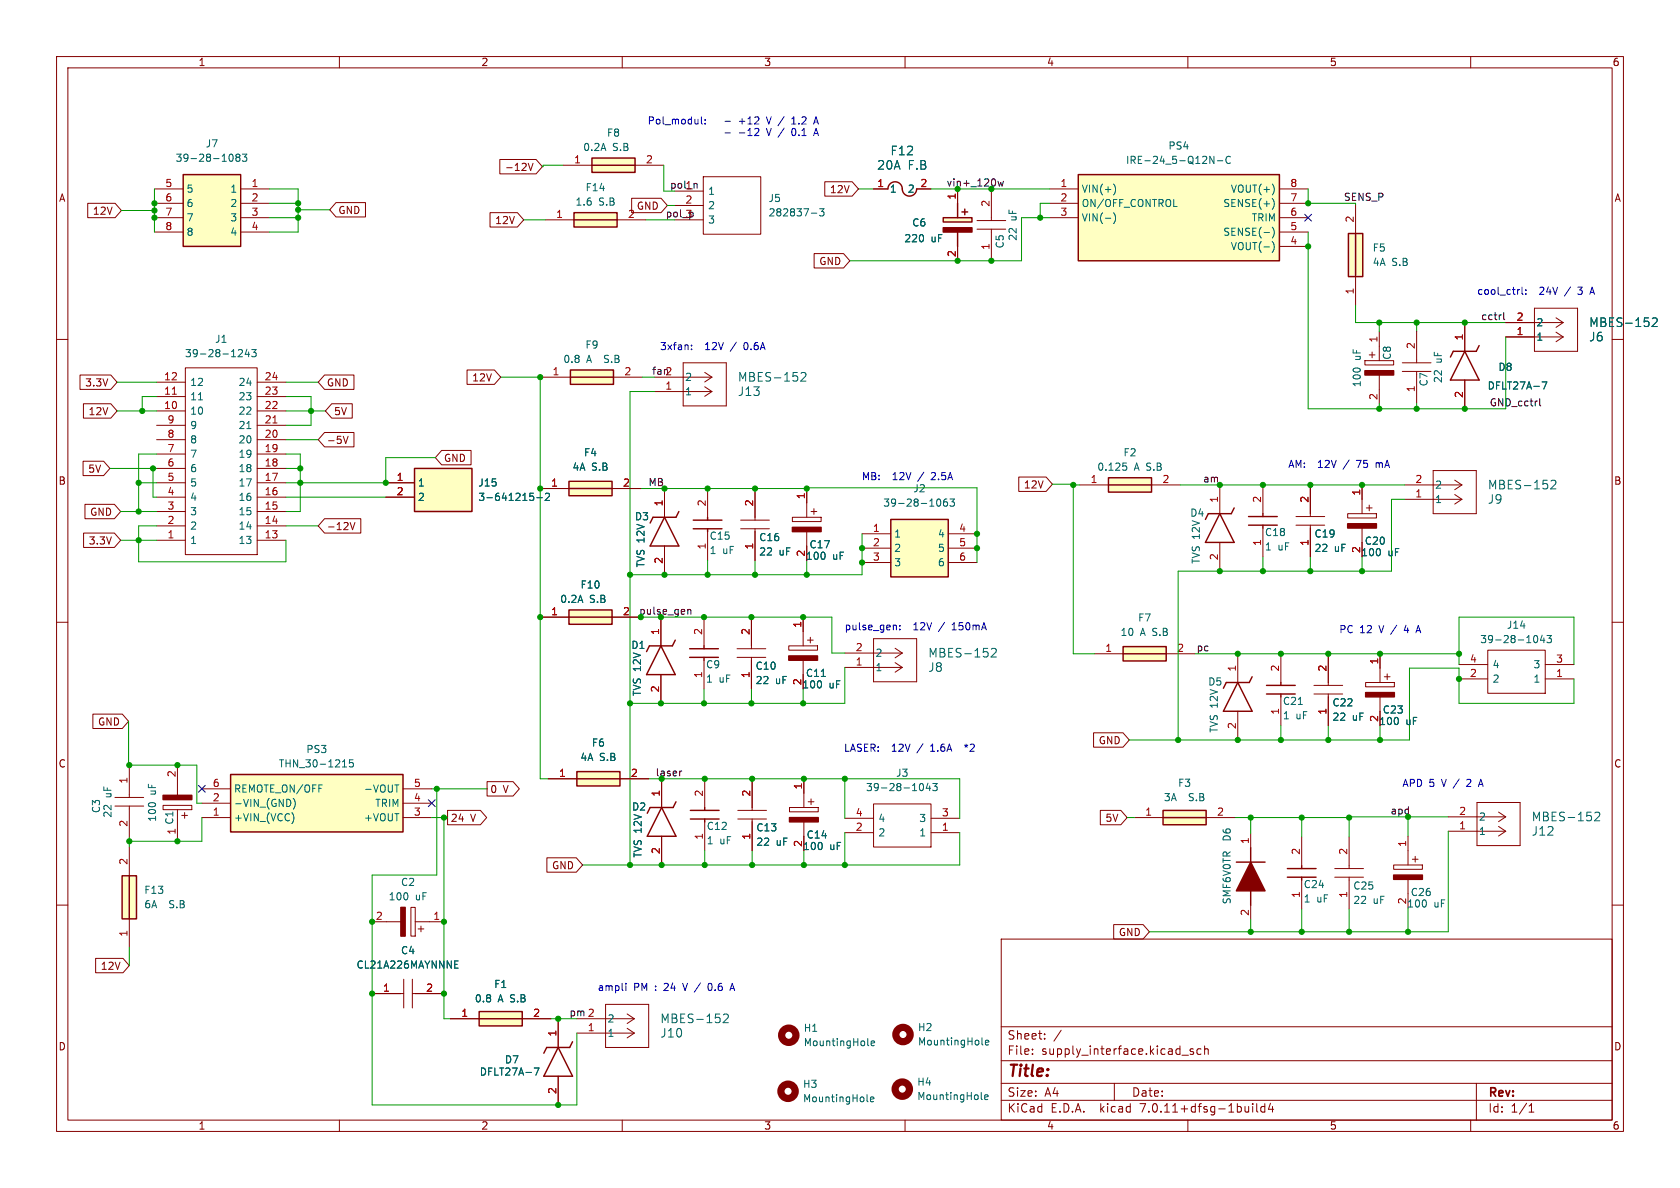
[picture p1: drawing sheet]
<svg xmlns="http://www.w3.org/2000/svg" width="297mm" height="210mm" viewBox="0 0 297 210" stroke-linecap="round" stroke-linejoin="round" font-family="sans-serif">
<defs><g id="words">
<text font-size="2.8" fill="#840000" x="178" y="190.9">Title:</text>
<g font-size="2.1" fill="#006464">
<text x="157.3" y="27.7">F12</text>
<text x="155" y="30.2">20A</text>
<text x="160.5" y="30.2">F.B</text>
<text x="280.9" y="58">MBES-152</text>
<text x="280.9" y="60.6">J6</text>
<text x="130.4" y="70.2">J13</text>
<text x="130.4" y="67.7">MBES-152</text>
<text x="262.9" y="89.3">J9</text>
<text x="262.9" y="86.7">MBES-152</text>
<text x="164" y="119">J8</text>
<text x="164" y="116.4">MBES-152</text>
<text x="270.7" y="147.9">J12</text>
<text x="270.7" y="145.4">MBES-152</text>
<text x="116.6" y="183.6">J10</text>
<text x="116.6" y="181.1">MBES-152</text>
</g>
<g font-size="2.1" fill="#840000">
<text x="178" y="184">Sheet:</text>
<text x="178" y="186.7">File:</text>
<text x="184.1" y="186.7">supply_interface.kicad_sch</text>
<text x="178" y="196.9">KiCad</text>
<text x="178" y="194.1">Size:</text>
<text x="184.7" y="194.1">A4</text>
<text x="185.7" y="196.9">E.D.A.</text>
<text x="194.6" y="196.9">kicad</text>
<text x="200" y="194.1">Date:</text>
<text x="201.8" y="196.9">7.0.11+dfsg-1build4</text>
<text x="263" y="194.3">Rev:</text>
<text x="263" y="196.9">Id:</text>
<text x="267.1" y="196.9">1/1</text>
</g>
<g font-size="1.8" fill="#840000">
<text x="35" y="11.9">1</text>
<text x="85" y="11.9">2</text>
<text x="135" y="11.9">3</text>
<text x="185" y="11.9">4</text>
<text x="235" y="11.9">5</text>
<text x="285" y="11.9">6</text>
<text x="10.3" y="35.9">A</text>
<text x="89.2" y="30.4">-12V</text>
<text x="146.6" y="34.4">12V</text>
<text x="285.3" y="35.9">A</text>
<text x="16.3" y="38.2">12V</text>
<text x="59.7" y="38">GND</text>
<text x="87.4" y="39.8">12V</text>
<text x="112.5" y="37.3">GND</text>
<text x="144.7" y="47.1">GND</text>
<text x="15" y="68.5">3.3V</text>
<text x="57.7" y="68.5">GND</text>
<text x="83.4" y="67.6">12V</text>
<text x="15.6" y="73.6">12V</text>
<text x="59" y="73.6">5V</text>
<text x="15.5" y="83.8">5V</text>
<text x="57.7" y="78.7">-5V</text>
<text x="78.4" y="81.9">GND</text>
<text x="10.3" y="85.9">B</text>
<text x="180.9" y="86.6">12V</text>
<text x="285.3" y="85.9">B</text>
<text x="15.8" y="91.4">GND</text>
<text x="57.7" y="93.9">-12V</text>
<text x="15.6" y="96.5">3.3V</text>
<text x="17.2" y="128.5">GND</text>
<text x="194.1" y="131.8">GND</text>
<text x="10.3" y="135.9">C</text>
<text x="285.3" y="135.9">C</text>
<text x="86.6" y="140.4">0</text>
<text x="89" y="140.4">V</text>
<text x="79.6" y="145.5">24</text>
<text x="83.2" y="145.5">V</text>
<text x="195.3" y="145.5">5V</text>
<text x="97.5" y="153.9">GND</text>
<text x="197.7" y="165.7">GND</text>
<text x="17.7" y="171.6">12V</text>
<text x="10.3" y="185.9">D</text>
<text x="285.3" y="185.9">D</text>
<text x="35" y="199.9">1</text>
<text x="85" y="199.9">2</text>
<text x="135" y="199.9">3</text>
<text x="185" y="199.9">4</text>
<text x="235" y="199.9">5</text>
<text x="285" y="199.9">6</text>
</g>
<g font-size="1.8" fill="#0000c2">
<text x="114.4" y="22.1">Pol_modul:</text>
<text x="128.4" y="22.1">-</text>
<text x="131.1" y="22.1">+12</text>
<text x="136.3" y="22.1">V /</text>
<text x="141" y="22.1">1.2</text>
<text x="133.2" y="24.1">-12</text>
<text x="138.3" y="24.1">V /</text>
<text x="143.1" y="24.1">0.1</text>
<text x="261" y="52.2">cool_ctrl:</text>
<text x="272.3" y="52.2">24V</text>
<text x="277" y="52.2">/</text>
<text x="279.5" y="52.2">3</text>
<text x="281.8" y="52.2">A</text>
<text x="116.6" y="62">3xfan:</text>
<text x="124.8" y="62">12V</text>
<text x="129.5" y="62">/</text>
<text x="132" y="62">0.6A</text>
<text x="227.6" y="82.8">AM:</text>
<text x="233.1" y="82.8">12V</text>
<text x="237.8" y="82.8">/</text>
<text x="240.3" y="82.8">75</text>
<text x="243.9" y="82.8">mA</text>
<text x="152.3" y="85">MB:</text>
<text x="157.9" y="85">12V</text>
<text x="162.6" y="85">/</text>
<text x="165.1" y="85">2.5A</text>
<text x="149.2" y="111.5">pulse_gen:</text>
<text x="161.6" y="111.5">12V</text>
<text x="166.3" y="111.5">/</text>
<text x="168.8" y="111.5">150mA</text>
<text x="236.9" y="112">PC</text>
<text x="240.6" y="112">12</text>
<text x="244.2" y="112">V /</text>
<text x="248.9" y="112">4</text>
<text x="251.3" y="112">A</text>
<text x="149.1" y="133">LASER:</text>
<text x="157.8" y="133">12V</text>
<text x="162.5" y="133">/</text>
<text x="165" y="133">1.6A</text>
<text x="171.4" y="133">*2</text>
<text x="248" y="139.2">APD 5</text>
<text x="255.2" y="139.2">V /</text>
<text x="260" y="139.2">2</text>
<text x="262.4" y="139.2">A</text>
<text x="105.8" y="175.3">ampli</text>
<text x="112.2" y="175.3">PM</text>
<text x="116.1" y="175.3">:</text>
<text x="117.9" y="175.3">24</text>
<text x="121.5" y="175.3">V /</text>
<text x="126.2" y="175.3">0.6</text>
</g>
<g font-size="1.8" fill="#006464">
<text x="31" y="28.8">39-28-1083</text>
<text x="36.3" y="26.3">J7</text>
<text x="103" y="26.9">0.2A</text>
<text x="107.2" y="24.4">F8</text>
<text x="108.3" y="26.9">S.B</text>
<text x="199" y="29.2">IRE-24_5-Q12N-C</text>
<text x="206.5" y="26.6">PS4</text>
<text x="32.9" y="34.3">5</text>
<text x="40.6" y="34.3">1</text>
<text x="103.4" y="34">F14</text>
<text x="125.1" y="34.6">1</text>
<text x="135.8" y="35.9">J5</text>
<text x="157.2" y="34.3">1</text>
<text x="160.4" y="34.3">2</text>
<text x="191.1" y="34.3">VIN(+)</text>
<text x="217.5" y="34.3">VOUT(+)</text>
<text x="32.9" y="36.8">6</text>
<text x="32.9" y="39.3">7</text>
<text x="32.9" y="41.9">8</text>
<text x="40.6" y="36.8">2</text>
<text x="40.6" y="39.3">3</text>
<text x="40.6" y="41.9">4</text>
<text x="101.6" y="36.6">1.6</text>
<text x="105.8" y="36.6">S.B</text>
<text x="125.1" y="37.2">2</text>
<text x="125.1" y="39.7">3</text>
<text x="135.8" y="38.5">282837-3</text>
<text x="161.2" y="40.2">C6</text>
<text x="179.9" y="39.1" transform="rotate(-90 179.9 39.1)">uF</text>
<text x="191.1" y="36.8">ON/OFF_CONTROL</text>
<text x="191.1" y="39.3">VIN(-)</text>
<text x="216.2" y="41.9">SENSE(-)</text>
<text x="216.2" y="36.8">SENSE(+)</text>
<text x="221.2" y="39.3">TRIM</text>
<text x="159.8" y="43">220</text>
<text x="164.6" y="43">uF</text>
<text x="177.6" y="44" transform="rotate(-90 177.6 44)">C5</text>
<text x="179.9" y="42.7" transform="rotate(-90 179.9 42.7)">22</text>
<text x="217.5" y="44.4">VOUT(-)</text>
<text x="242.6" y="44.7">F5</text>
<text x="242.6" y="47.2">4A</text>
<text x="246" y="47.2">S.B</text>
<text x="271.5" y="57.9">2</text>
<text x="32.6" y="63.3">39-28-1243</text>
<text x="37.9" y="60.8">J1</text>
<text x="99.5" y="64.4">0.8</text>
<text x="103.4" y="61.8">F9</text>
<text x="103.7" y="64.4">A</text>
<text x="107.1" y="64.4">S.B</text>
<text x="240.8" y="63.7" transform="rotate(-90 240.8 63.7)">uF</text>
<text x="246.1" y="63.7" transform="rotate(-90 246.1 63.7)">C8</text>
<text x="255.1" y="64.2" transform="rotate(-90 255.1 64.2)">uF</text>
<text x="264.8" y="65.8">D8</text>
<text x="271.5" y="60.4">1</text>
<text x="33.5" y="71">11</text>
<text x="33.5" y="68.4">12</text>
<text x="42.1" y="71">23</text>
<text x="42.1" y="68.4">24</text>
<text x="121" y="70.1">1</text>
<text x="121" y="67.5">2</text>
<text x="240.8" y="68.5" transform="rotate(-90 240.8 68.5)">100</text>
<text x="252.6" y="68.4" transform="rotate(-90 252.6 68.4)">C7</text>
<text x="255.1" y="67.8" transform="rotate(-90 255.1 67.8)">22</text>
<text x="262.9" y="69.1">DFLT27A-7</text>
<text x="33.5" y="73.5">10</text>
<text x="33.5" y="76">9</text>
<text x="42.1" y="76">21</text>
<text x="42.1" y="73.5">22</text>
<text x="33.5" y="83.7">6</text>
<text x="33.5" y="81.1">7</text>
<text x="33.5" y="78.6">8</text>
<text x="42.1" y="83.7">18</text>
<text x="42.1" y="81.1">19</text>
<text x="42.1" y="78.6">20</text>
<text x="101.1" y="83.4">4A</text>
<text x="103.1" y="80.9">F4</text>
<text x="104.6" y="83.4">S.B</text>
<text x="193.9" y="83.4">0.125</text>
<text x="198.5" y="80.9">F2</text>
<text x="200.5" y="83.4">A S.B</text>
<text x="33.5" y="88.7">4</text>
<text x="33.5" y="86.2">5</text>
<text x="42.1" y="88.7">16</text>
<text x="42.1" y="86.2">17</text>
<text x="73.8" y="86.2">1</text>
<text x="73.8" y="88.7">2</text>
<text x="84.5" y="86.2">J15</text>
<text x="84.5" y="88.7">3-641215-2</text>
<text x="156" y="89.8">39-28-1063</text>
<text x="161.4" y="87.2">J2</text>
<text x="253.6" y="89.1">1</text>
<text x="253.6" y="86.6">2</text>
<text x="33.5" y="93.8">2</text>
<text x="33.5" y="91.3">3</text>
<text x="42.1" y="93.8">14</text>
<text x="42.1" y="91.3">15</text>
<text x="112.2" y="92.2">D3</text>
<text x="125.4" y="95.6">C15</text>
<text x="134.1" y="95.9">C16</text>
<text x="158" y="95.2">1</text>
<text x="165.7" y="95.2">4</text>
<text x="210.3" y="91.5">D4</text>
<text x="223.5" y="95">C18</text>
<text x="232.3" y="95.2">C19</text>
<text x="33.5" y="96.4">1</text>
<text x="42.1" y="96.4">13</text>
<text x="114.1" y="100.4" transform="rotate(-90 114.1 100.4)">TVS 12V</text>
<text x="125.4" y="98.1">1</text>
<text x="127.7" y="98.1">uF</text>
<text x="134.1" y="98.4">22</text>
<text x="137.7" y="98.4">uF</text>
<text x="142.4" y="99.2">100</text>
<text x="143" y="97.1">C17</text>
<text x="147.2" y="99.2">uF</text>
<text x="158" y="97.8">2</text>
<text x="158" y="100.3">3</text>
<text x="165.7" y="97.8">5</text>
<text x="165.7" y="100.3">6</text>
<text x="212.3" y="99.8" transform="rotate(-90 212.3 99.8)">TVS 12V</text>
<text x="223.5" y="97.5">1</text>
<text x="225.9" y="97.5">uF</text>
<text x="232.3" y="97.8">22</text>
<text x="235.9" y="97.8">uF</text>
<text x="240.5" y="98.5">100</text>
<text x="241.2" y="96.5">C20</text>
<text x="245.3" y="98.5">uF</text>
<text x="98.9" y="106.8">0.2A</text>
<text x="102.5" y="104.2">F10</text>
<text x="104.2" y="106.8">S.B</text>
<text x="198" y="112.6">10</text>
<text x="201.1" y="110.1">F7</text>
<text x="201.6" y="112.6">A S.B</text>
<text x="261.6" y="113.9">39-28-1043</text>
<text x="266.3" y="111.4">J14</text>
<text x="111.5" y="114.9">D1</text>
<text x="124.7" y="118.3">C9</text>
<text x="133.5" y="118.6">C10</text>
<text x="142.4" y="119.9">C11</text>
<text x="154.7" y="118.8">1</text>
<text x="154.7" y="116.3">2</text>
<text x="263.8" y="118.3">4</text>
<text x="271" y="118.3">3</text>
<text x="113.5" y="123.1" transform="rotate(-90 113.5 123.1)">TVS 12V</text>
<text x="124.7" y="120.9">1</text>
<text x="127.1" y="120.9">uF</text>
<text x="133.5" y="121.1">22</text>
<text x="137.1" y="121.1">uF</text>
<text x="141.7" y="121.9">100</text>
<text x="146.5" y="121.9">uF</text>
<text x="213.5" y="121.4">D5</text>
<text x="226.7" y="124.8">C21</text>
<text x="235.5" y="125.1">C22</text>
<text x="263.8" y="120.9">2</text>
<text x="271" y="120.9">1</text>
<text x="215.5" y="129.6" transform="rotate(-90 215.5 129.6)">TVS 12V</text>
<text x="226.7" y="127.4">1</text>
<text x="229.1" y="127.4">uF</text>
<text x="235.5" y="127.6">22</text>
<text x="239.1" y="127.6">uF</text>
<text x="243.7" y="128.4">100</text>
<text x="244.4" y="126.3">C23</text>
<text x="248.5" y="128.4">uF</text>
<text x="49.2" y="135.9">THN_30-1215</text>
<text x="54.1" y="133.3">PS3</text>
<text x="102.5" y="134.7">4A</text>
<text x="104.5" y="132.2">F6</text>
<text x="106" y="134.7">S.B</text>
<text x="158.3" y="137.5">J3</text>
<text x="17.9" y="143.8" transform="rotate(-90 17.9 143.8)">C3</text>
<text x="19.9" y="141.1" transform="rotate(-90 19.9 141.1)">uF</text>
<text x="27.8" y="140.6" transform="rotate(-90 27.8 140.6)">uF</text>
<text x="41.3" y="142.8">-VIN_(GND)</text>
<text x="41.3" y="140.3">REMOTE_ON/OFF</text>
<text x="64.2" y="140.3">-VOUT</text>
<text x="66.2" y="142.8">TRIM</text>
<text x="111.6" y="143.5">D2</text>
<text x="153" y="140.1">39-28-1043</text>
<text x="205.7" y="141.8">3A</text>
<text x="208.2" y="139.3">F3</text>
<text x="210.3" y="141.8">S.B</text>
<text x="19.9" y="144.6" transform="rotate(-90 19.9 144.6)">22</text>
<text x="27.8" y="145.4" transform="rotate(-90 27.8 145.4)">100</text>
<text x="31.1" y="147.6" transform="rotate(-90 31.1 147.6)">1 C1</text>
<text x="41.3" y="145.4">+VIN_(VCC)</text>
<text x="64.2" y="145.4">+VOUT</text>
<text x="124.9" y="149.5">1</text>
<text x="124.9" y="146.9">C12</text>
<text x="127.2" y="149.5">uF</text>
<text x="133.6" y="147.2">C13</text>
<text x="133.6" y="149.7">22</text>
<text x="137.2" y="149.7">uF</text>
<text x="142.5" y="148.4">C14</text>
<text x="155.2" y="148.1">2</text>
<text x="155.2" y="145.5">4</text>
<text x="162.4" y="148.1">1</text>
<text x="162.4" y="145.5">3</text>
<text x="217.8" y="148.9" transform="rotate(-90 217.8 148.9)">D6</text>
<text x="261.4" y="147.8">1</text>
<text x="261.4" y="145.3">2</text>
<text x="113.6" y="151.7" transform="rotate(-90 113.6 151.7)">TVS 12V</text>
<text x="141.9" y="150.5">100</text>
<text x="146.7" y="150.5">uF</text>
<text x="25.4" y="158.2">F13</text>
<text x="25.4" y="160.8">6A</text>
<text x="30" y="160.8">S.B</text>
<text x="68.6" y="159.4">100</text>
<text x="70.8" y="156.8">C2</text>
<text x="73.4" y="159.4">uF</text>
<text x="217.8" y="159.9" transform="rotate(-90 217.8 159.9)">SMF6V0TR</text>
<text x="230.4" y="159.7">1</text>
<text x="230.4" y="157.2">C24</text>
<text x="232.8" y="159.7">uF</text>
<text x="239.2" y="157.5">C25</text>
<text x="239.2" y="160">22</text>
<text x="242.7" y="160">uF</text>
<text x="248.7" y="160" transform="rotate(-90 248.7 160)">2</text>
<text x="248.7" y="160.6">100</text>
<text x="249.3" y="158.6">C26</text>
<text x="253.5" y="160.6">uF</text>
<text x="62.9" y="171.4">CL21A226MAYNNNE</text>
<text x="70.8" y="168.9">C4</text>
<text x="83.9" y="177.4">0.8</text>
<text x="87.3" y="174.9">F1</text>
<text x="88" y="177.4">A S.B</text>
<text x="107.3" y="183.5">1</text>
<text x="107.3" y="180.9">2</text>
<text x="142" y="182.6">H1</text>
<text x="142" y="185.1">MountingHole</text>
<text x="162.2" y="182.5">H2</text>
<text x="162.2" y="185">MountingHole</text>
<text x="84.7" y="190.3">DFLT27A-7</text>
<text x="89.2" y="188.2">D7</text>
<text x="141.9" y="192.5">H3</text>
<text x="141.9" y="195">MountingHole</text>
<text x="162.1" y="192.1">H4</text>
<text x="162.1" y="194.7">MountingHole</text>
</g>
<g font-size="1.8" fill="#a90000">
<text x="101.4" y="29">1</text>
<text x="114.1" y="29">2</text>
<text x="29.1" y="33.1">5</text>
<text x="29.1" y="35.7">6</text>
<text x="44.4" y="33.1">1</text>
<text x="44.4" y="35.7">2</text>
<text x="155" y="33.1">1</text>
<text x="162.6" y="33.1">2</text>
<text x="169" y="35.4" transform="rotate(-90 169 35.4)">1</text>
<text x="187.4" y="33.1">1</text>
<text x="187.4" y="35.7">2</text>
<text x="228" y="35.7">7</text>
<text x="228" y="33.1">8</text>
<text x="29.1" y="38.2">7</text>
<text x="29.1" y="40.8">8</text>
<text x="44.4" y="38.2">3</text>
<text x="44.4" y="40.8">4</text>
<text x="98.2" y="38.6">1</text>
<text x="110.9" y="38.6">2</text>
<text x="121.1" y="36.1">2</text>
<text x="175" y="36.6" transform="rotate(-90 175 36.6)">2</text>
<text x="187.4" y="38.2">3</text>
<text x="228" y="40.8">5</text>
<text x="228" y="38.2">6</text>
<text x="239.4" y="39.4" transform="rotate(-90 239.4 39.4)">2</text>
<text x="169" y="45.5" transform="rotate(-90 169 45.5)">2</text>
<text x="175" y="44.3" transform="rotate(-90 175 44.3)">1</text>
<text x="228" y="43.3">4</text>
<text x="239.4" y="52.1" transform="rotate(-90 239.4 52.1)">1</text>
<text x="268" y="59.3">1</text>
<text x="268" y="56.8">2</text>
<text x="243.6" y="60.7" transform="rotate(-90 243.6 60.7)">1</text>
<text x="250.2" y="61.8" transform="rotate(-90 250.2 61.8)">2</text>
<text x="258.7" y="60.3" transform="rotate(-90 258.7 60.3)">1</text>
<text x="28.9" y="69.9">11</text>
<text x="28.9" y="67.3">12</text>
<text x="46.7" y="69.9">23</text>
<text x="46.7" y="67.3">24</text>
<text x="97.6" y="66.4">1</text>
<text x="110.3" y="66.4">2</text>
<text x="117.5" y="69">1</text>
<text x="243.6" y="70.8" transform="rotate(-90 243.6 70.8)">2</text>
<text x="250.2" y="69.4" transform="rotate(-90 250.2 69.4)">1</text>
<text x="258.7" y="70.4" transform="rotate(-90 258.7 70.4)">2</text>
<text x="28.9" y="72.4">10</text>
<text x="29.5" y="77.5">8</text>
<text x="29.5" y="74.9">9</text>
<text x="46.7" y="77.5">20</text>
<text x="46.7" y="74.9">21</text>
<text x="46.7" y="72.4">22</text>
<text x="29.5" y="82.6">6</text>
<text x="29.5" y="80">7</text>
<text x="46.7" y="82.6">18</text>
<text x="46.7" y="80">19</text>
<text x="29.5" y="87.6">4</text>
<text x="29.5" y="85.1">5</text>
<text x="46.7" y="87.6">16</text>
<text x="46.7" y="85.1">17</text>
<text x="70" y="85.1">1</text>
<text x="70" y="87.6">2</text>
<text x="97.3" y="86.1">1</text>
<text x="110" y="86.1">2</text>
<text x="117.2" y="89.6" transform="rotate(-90 117.2 89.6)">1</text>
<text x="124.8" y="89.6" transform="rotate(-90 124.8 89.6)">2</text>
<text x="133.2" y="89.6" transform="rotate(-90 133.2 89.6)">2</text>
<text x="142.4" y="88.3" transform="rotate(-90 142.4 88.3)">1</text>
<text x="192.7" y="85.5">1</text>
<text x="205.4" y="85.5">2</text>
<text x="215.4" y="89" transform="rotate(-90 215.4 89)">1</text>
<text x="223" y="89" transform="rotate(-90 223 89)">2</text>
<text x="231.4" y="89" transform="rotate(-90 231.4 89)">2</text>
<text x="240.5" y="87.7" transform="rotate(-90 240.5 87.7)">1</text>
<text x="250.1" y="88">1</text>
<text x="250.1" y="85.5">2</text>
<text x="29.5" y="95.3">1</text>
<text x="29.5" y="92.7">2</text>
<text x="29.5" y="90.2">3</text>
<text x="46.7" y="95.3">13</text>
<text x="46.7" y="92.7">14</text>
<text x="46.7" y="90.2">15</text>
<text x="154.2" y="94.1">1</text>
<text x="169.5" y="94.1">4</text>
<text x="117.2" y="99.8" transform="rotate(-90 117.2 99.8)">2</text>
<text x="124.8" y="97.2" transform="rotate(-90 124.8 97.2)">1</text>
<text x="133.2" y="97.2" transform="rotate(-90 133.2 97.2)">1</text>
<text x="142.4" y="98.5" transform="rotate(-90 142.4 98.5)">2</text>
<text x="154.2" y="96.6">2</text>
<text x="154.2" y="99.2">3</text>
<text x="169.5" y="96.6">5</text>
<text x="169.5" y="99.2">6</text>
<text x="215.4" y="99.1" transform="rotate(-90 215.4 99.1)">2</text>
<text x="223" y="96.6" transform="rotate(-90 223 96.6)">1</text>
<text x="231.4" y="96.6" transform="rotate(-90 231.4 96.6)">1</text>
<text x="240.5" y="97.9" transform="rotate(-90 240.5 97.9)">2</text>
<text x="97.3" y="108.8">1</text>
<text x="110" y="108.8">2</text>
<text x="116.6" y="112.3" transform="rotate(-90 116.6 112.3)">1</text>
<text x="124.2" y="112.3" transform="rotate(-90 124.2 112.3)">2</text>
<text x="132.6" y="112.3" transform="rotate(-90 132.6 112.3)">2</text>
<text x="141.7" y="111.1" transform="rotate(-90 141.7 111.1)">1</text>
<text x="124.2" y="120" transform="rotate(-90 124.2 120)">1</text>
<text x="132.6" y="120" transform="rotate(-90 132.6 120)">1</text>
<text x="151.2" y="117.7">1</text>
<text x="151.2" y="115.2">2</text>
<text x="195.3" y="115.3">1</text>
<text x="208" y="115.3">2</text>
<text x="218.6" y="118.8" transform="rotate(-90 218.6 118.8)">1</text>
<text x="226.2" y="118.8" transform="rotate(-90 226.2 118.8)">2</text>
<text x="234.6" y="118.8" transform="rotate(-90 234.6 118.8)">2</text>
<text x="243.7" y="117.5" transform="rotate(-90 243.7 117.5)">1</text>
<text x="259.8" y="119.8">2</text>
<text x="259.8" y="117.2">4</text>
<text x="275" y="119.8">1</text>
<text x="275" y="117.2">3</text>
<text x="116.6" y="122.5" transform="rotate(-90 116.6 122.5)">2</text>
<text x="141.7" y="121.2" transform="rotate(-90 141.7 121.2)">2</text>
<text x="218.6" y="129" transform="rotate(-90 218.6 129)">2</text>
<text x="226.2" y="126.4" transform="rotate(-90 226.2 126.4)">1</text>
<text x="234.6" y="126.4" transform="rotate(-90 234.6 126.4)">1</text>
<text x="243.7" y="127.7" transform="rotate(-90 243.7 127.7)">2</text>
<text x="31.1" y="137.5" transform="rotate(-90 31.1 137.5)">2</text>
<text x="98.7" y="137.4">1</text>
<text x="111.4" y="137.4">2</text>
<text x="22.6" y="138.6" transform="rotate(-90 22.6 138.6)">1</text>
<text x="37.5" y="141.7">2</text>
<text x="37.5" y="139.2">6</text>
<text x="73.1" y="141.7">4</text>
<text x="73.1" y="139.2">5</text>
<text x="116.7" y="140.9" transform="rotate(-90 116.7 140.9)">1</text>
<text x="124.3" y="140.9" transform="rotate(-90 124.3 140.9)">2</text>
<text x="132.7" y="140.9" transform="rotate(-90 132.7 140.9)">2</text>
<text x="141.9" y="139.6" transform="rotate(-90 141.9 139.6)">1</text>
<text x="22.6" y="146.2" transform="rotate(-90 22.6 146.2)">2</text>
<text x="37.5" y="144.3">1</text>
<text x="73.1" y="144.3">3</text>
<text x="124.3" y="148.5" transform="rotate(-90 124.3 148.5)">1</text>
<text x="132.7" y="148.5" transform="rotate(-90 132.7 148.5)">1</text>
<text x="141.9" y="149.8" transform="rotate(-90 141.9 149.8)">2</text>
<text x="151.2" y="146.9">2</text>
<text x="151.2" y="144.4">4</text>
<text x="166.4" y="146.9">1</text>
<text x="166.4" y="144.4">3</text>
<text x="202.4" y="144.3">1</text>
<text x="215.1" y="144.3">2</text>
<text x="220.9" y="149.3" transform="rotate(-90 220.9 149.3)">1</text>
<text x="248.7" y="149.8" transform="rotate(-90 248.7 149.8)">1</text>
<text x="257.9" y="146.7">1</text>
<text x="257.9" y="144.1">2</text>
<text x="22.6" y="153" transform="rotate(-90 22.6 153)">2</text>
<text x="116.7" y="151.1" transform="rotate(-90 116.7 151.1)">2</text>
<text x="229.9" y="151.2" transform="rotate(-90 229.9 151.2)">2</text>
<text x="238.3" y="151.2" transform="rotate(-90 238.3 151.2)">2</text>
<text x="220.9" y="162" transform="rotate(-90 220.9 162)">2</text>
<text x="229.9" y="158.8" transform="rotate(-90 229.9 158.8)">1</text>
<text x="238.3" y="158.8" transform="rotate(-90 238.3 158.8)">1</text>
<text x="22.6" y="165.7" transform="rotate(-90 22.6 165.7)">1</text>
<text x="66.3" y="162.7">2</text>
<text x="76.5" y="162.7">1</text>
<text x="67.6" y="175.4">1</text>
<text x="75.2" y="175.4">2</text>
<text x="81.5" y="179.8">1</text>
<text x="94.2" y="179.8">2</text>
<text x="98.4" y="183.3" transform="rotate(-90 98.4 183.3)">1</text>
<text x="103.8" y="182.4">1</text>
<text x="98.4" y="193.5" transform="rotate(-90 98.4 193.5)">2</text>
</g>
<g font-size="1.8" fill="#0f0f0f">
<text x="118.4" y="33.4">pol_n</text>
<text x="121.1" y="33.5">1</text>
<text x="117.6" y="38.5">pol_p</text>
<text x="121.1" y="38.6">3</text>
<text x="261.7" y="56.7">cctrl</text>
<text x="115.2" y="66.3">fan2</text>
<text x="263.3" y="71.9">GND_cctrl</text>
<text x="114.6" y="86">MB</text>
<text x="212.6" y="85.4">am</text>
<text x="211.5" y="115.2">pc</text>
<text x="115.8" y="137.3">laser</text>
<text x="245.7" y="144">apd</text>
<text x="100.6" y="179.7">pm 2</text>
</g>
<g font-size="1.8" fill="#009600">
<text x="167.3" y="33.1">vin+_120w</text>
<text x="237.5" y="35.6">SENS_P</text>
<text x="112.9" y="108.7">pulse_gen</text>
</g>
</g></defs>
<g fill="none" stroke="#840000" stroke-width=".18">
<path d="M10 10h277v190h-277zM12 12h273v186h-273zM60 10v2M110 10v2M160 10v2M210 10v2M260 10v2M15.5 35.9h4.9l1.1 1.3-1.1 1.3h-4.9zM27.3 33.4h5.1M27.3 35.9h5.1M27.3 38.5h5.1M42.5 33.4h5.1"/>
<path d="M42.5 35.9h5.1M42.5 38.5h5.1M59.4 35.8h5.2v2.6h-5.2l-1.1-1.3zM86.6 37.6h4.9l1.1 1.3-1.1 1.2h-4.9zM88.4 28.2h6.4l1.1 1.3-1.1 1.2h-6.4zM93.4 28.9l.4 1.2 .4-1.2M96.4 38.9h5.1M99.6 29.2h5M109.1 38.9h5.1M111.7 35.1h5.2l1.1 1.2-1.1 1.3h-5.2zM112.3 29.2h5M119.3 38.9h5"/>
<path d="M119.3 33.8h5M119.3 36.3h5M124.3 31.2h10.2v10.2h-10.2zM145.8 32.1h4.9l1.1 1.3-1.1 1.3h-4.9zM154.4 33.4h2.6M162.1 33.4h2.5M169.3 33.4v2.5M172.7 39h5.1M175.3 33.4v5.6M185.5 33.4h5.1M185.5 35.9h5.1M185.5 38.5h5.1"/>
<path d="M226.2 33.4h5.1M226.2 35.9h5.1M226.2 38.5h5.1M239.6 36.2v5.1M10 60h2M27.3 41h5.1M42.5 41h5.1M143.9 44.8h5.2l1.1 1.3-1.1 1.3h-5.2zM169.3 43.6v2.5M172.7 40.5h5.1M175.3 40.5v5.6M226.2 41h5.1"/>
<path d="M226.2 43.6h5.1M239.6 48.9v5.1M243.8 58.7v5.1M250.4 58.5v5.6M259 57v5.1M266.2 57h10.2M266.2 59.6h10.2M271.3 54.5h7.6v7.6h-7.6zM275.1 56.2l1.3 .8M275.1 58.7l1.3 .9M276.4 57l-1.3 .9M276.4 59.6l-1.3 .8"/>
<path d="M285 60h2M14.1 66.3h5.5l1.1 1.3-1.1 1.2h-5.5zM14.7 71.4h4.9l1.1 1.2-1.1 1.3h-4.9zM27.7 72.6h5.1M27.7 70.1h5.1M27.7 67.6h5.1M27.7 77.7h5.1M27.7 75.2h5.1M32.8 65h12.7v33h-12.7zM45.5 72.6h5M45.5 70.1h5M45.5 67.6h5"/>
<path d="M45.5 77.7h5M45.5 75.2h5M57.4 76.5h5.2v2.5h-5.2l-1.1-1.3zM57.4 66.3h5.2v2.5h-5.2l-1.1-1.2zM58.6 71.4h3.7v2.5h-3.7l-1.1-1.3zM60.7 77.1l.4 1.3 .4-1.3M78.1 79.6h5.2v2.6h-5.2l-1.1-1.3zM82.6 65.4h4.8l1.1 1.3-1.1 1.2h-4.8zM95.8 66.7h5M108.5 66.7h5M115.7 66.7h10.2M115.7 69.2h10.2"/>
<path d="M120.8 64.1h7.6v7.7h-7.6zM124.6 65.8l1.3 .9M124.6 68.4l1.3 .8M125.9 66.7l-1.3 .8M125.9 69.2l-1.3 .9M241.3 63.8h5.1v.7h-5.1zM242.1 62.7h1M242.6 62.2v1M243.8 66.3v5.1M247.9 65.7h5.1M247.9 64.1h5.1M250.4 65.7v5.5"/>
<path d="M259 67.2v5.1M14.7 81.5h3.6l1.1 1.3-1.1 1.3h-3.6zM14.8 94.2h5.4l1.1 1.3-1.1 1.3h-5.4zM15 89.2h5.2l1.1 1.2-1.1 1.3h-5.2zM27.7 85.3h5.1M27.7 87.9h5.1M27.7 90.4h5.1M27.7 95.5h5.1M27.7 93h5.1M27.7 82.8h5.1M27.7 80.3h5.1M45.5 85.3h5"/>
<path d="M45.5 87.9h5M45.5 90.4h5M45.5 95.5h5M45.5 93h5M45.5 82.8h5M45.5 80.3h5M57.4 91.7h6.4v2.5h-6.4l-1.1-1.2zM61.9 92.4l.4 1.2 .4-1.2M68.2 85.3h5.1M68.2 87.9h5.1M95.5 86.4h5.1M108.2 86.4h5.1"/>
<path d="M117.5 86.4v5M117.5 96.5v5.1M125.1 86.4v5M125.1 94v5.1M130.9 93.5h5.1M130.9 91.9h5.1M133.5 86.4v5.5M133.5 93.5v5.6M140.1 91.4h5.1v.8h-5.1zM142.6 86.4v5M142.6 94v5.1M143.4 90.4h1"/>
<path d="M143.9 89.9v1M152.4 94.4h5.1M152.4 96.9h5.1M152.4 99.4h5.1M167.6 94.4h5.1M167.6 96.9h5.1M167.6 99.4h5.1M180.1 84.3h4.8l1.2 1.3-1.2 1.3h-4.8zM190.9 85.7h5.1M203.6 85.7h5.1M215.6 85.7v5.1M215.6 95.9v5.1"/>
<path d="M223.3 85.7v5.1M223.3 93.3v5.1M229.1 92.8h5.1M229.1 91.3h5.1M231.6 85.7v5.6M231.6 92.8v5.6M238.3 90.8h5v.8h-5zM240.8 85.7v5.1M240.8 93.3v5.1M241.6 89.8h1M242.1 89.3v1M248.3 85.7h10.1"/>
<path d="M248.3 88.3h10.1M253.4 83.2h7.6v7.6h-7.6zM257.2 84.9l1.2 .8M257.2 87.4l1.2 .9M258.4 85.7l-1.2 .9M258.4 88.3l-1.2 .8M10 110h2M95.5 109.1h5.1M108.2 109.1h5.1M116.8 109.1v5.1M116.8 119.3v5M124.5 109.1v5.1"/>
<path d="M124.5 116.7v5.1M130.3 116.2h5.1M130.3 114.7h5.1M132.8 109.1v5.6M132.8 116.2v5.6M139.4 114.2h5.1v.7h-5.1zM142 109.1v5.1M142 116.7v5.1M142.7 113.2h1.1M143.3 112.6v1.1M149.4 115.4h10.1M149.4 118h10.1"/>
<path d="M154.4 112.9h7.7v7.6h-7.7zM158.2 114.6l1.3 .8M158.2 117.1l1.3 .9M159.5 115.4l-1.3 .9M159.5 118l-1.3 .8M193.5 115.6h5.1M206.2 115.6h5.1M218.8 115.6v5.1M226.4 115.6v5.1M234.8 115.6v5.6M244 115.6v5.1M244.7 119.6h1"/>
<path d="M245.2 119.1v1M257.9 117.5h5.1M263 114.9h10.2v7.7h-10.2zM273.2 117.5h5.1M285 110h2M16.4 126.2h5.2l1.1 1.3-1.1 1.3h-5.2zM22.9 135.4v5.6M31.4 135.5v5.1M35.7 139.4h5.1M71.2 139.4h5.1M86.1 138.2h4.6l1.1 1.2-1.1 1.3h-4.6zM96.9 137.7h5.1"/>
<path d="M109.6 137.7h5.1M117 137.7v5M124.6 137.7v5M133 137.7v5.6M142.1 137.7v5M193.3 129.5h5.2l1.1 1.3-1.1 1.3h-5.2zM218.8 125.7v5.1M226.4 123.2v5.1M232.3 122.7h5.1M232.3 121.2h5.1M234.8 122.7v5.6M241.4 120.7h5.1v.7h-5.1z"/>
<path d="M244 123.2v5.1M257.9 120h5.1M273.2 120h5.1M10 160h2M20.3 141h5.1M20.3 142.5h5.1M22.9 142.5v5.6M22.9 149.7v5.1M28.8 142.4h5.1v.7h-5.1zM31.4 143.1v5.1M32.1 144.1h1M32.6 143.6v1.1"/>
<path d="M35.7 144.5h5.1M35.7 142h5.1M71.2 144.5h5.1M71.2 142h5.1M79.1 143.3h5.8l1.1 1.2-1.1 1.3h-5.8zM96.7 151.6h5.2l1.1 1.3-1.1 1.3h-5.2zM117 147.8v5.1M124.6 145.3v5.1M130.4 144.8h5.1M130.4 143.3h5.1M133 144.8v5.6M139.6 142.7h5.1v.8h-5.1z"/>
<path d="M142.1 145.3v5.1M142.9 141.7h1M143.4 141.2v1M149.4 147.2h5M149.4 144.7h5M154.4 142.1h10.2v7.6h-10.2zM164.6 147.2h5.1M164.6 144.7h5.1M194.5 143.3h3.7l1.1 1.2-1.1 1.3h-3.7zM200.5 144.5h5.1M213.2 144.5h5.1M221.1 147.3v2.6"/>
<path d="M230.1 148v5M230.1 155.6v5.1M236 155.1h5M236 153.5h5M238.5 148v5.5M238.5 155.1v5.6M246.4 152.9h5.1v.8h-5.1zM248.9 147.8v5.1M248.9 155.4v5.1M249.7 151.9h1M250.2 151.4v1M256 144.4h10.2"/>
<path d="M256 146.9h10.2M261.1 141.9h7.6v7.6h-7.6zM264.9 143.6l1.3 .8M264.9 146.1l1.3 .8M266.2 144.4l-1.3 .8M266.2 146.9l-1.3 .9M285 160h2M16.9 169.4h4.8l1.2 1.3-1.2 1.3h-4.8zM22.9 162.4v5.1M65.8 162.9h5.1M65.8 175.6h5.6M71.4 173.1v5.1"/>
<path d="M72.6 160.4h.8v5.1h-.8zM72.9 175.6h5.6M72.9 173.1v5.1M73.4 162.9h5.1M73.9 164.2h1M74.4 163.7v1M107.1 177.5h7.6v7.7h-7.6zM110.9 179.2l1.2 .9M177 166h108v32h-108zM196.9 163.4h5.2l1.1 1.3-1.1 1.3h-5.2zM221.1 160v2.6M60 198v2"/>
<path d="M79.6 180.1h5.1M92.3 180.1h5.1M98.7 180.1v5.1M98.7 190.2v5.1M102 180.1h10.1M102 182.6h10.1M110 198v2M110.9 181.8l1.2 .8M112.1 180.1l-1.2 .8M112.1 182.6l-1.2 .9M160 198v2M177 194.5h108"/>
<path d="M177 191.5h108M177 187.5h108M177 181.5h108M182.5 186.3v.1M182.5 185.5v.1M184.7 183.6v.1M184.7 182.8v.1M187.6 182.1l-1.3 2M197 191.5v3M209 186.5h1.1M210 198v2M211 185.5l-.4-.1-.2 .2 .1 .2 .5 .2v.3h-.6"/>
<path d="M212.3 185.5l-.4-.1-.3 .3v.4l.1 .2h.6M213 185.5l.2-.1 .3 .1 .1 .9M213 184.9v1.5M221.5 195.1v.1M221.5 195.6v1M222.2 195.1v1.3l.2 .2M223.6 195.1v1.5M223.6 195.7l-.4-.1-.3 .3v.4l.1 .2h.6M224.6 195l-.4 1.1h1M225 195.6v1M260 198v2M261 191.5v6.5"/>
<path d="M270.3 196.6h.9M270.3 195.5l.4-.4v1.5"/>
</g>
<g fill="none" stroke="#840000" stroke-width=".25">
<path d="M32.4 30.9h10.1v12.7h-10.1zM101.5 37.6h7.6v2.5h-7.6zM101.5 38.9h7.6M104.6 27.9h7.7v2.6h-7.7zM104.6 29.2h7.7M157 33.4a1.31 1.31 0 0 1 1.4-1.3 1.31 1.31 0 0 1 1.2 1.6 1.27 1.27 0 0 0 1.3 1 1.27 1.27 0 0 0 1.2-1.3M166.8 38.5h5v.7h-5zM169.3 35.9v2.6M170.1 37.5h1M170.6 37v1M190.6 30.9h35.6v15.2h-35.6zM169.3 41v2.6"/>
<path d="M238.4 41.3h2.5v7.6h-2.5zM239.6 41.3v7.6M100.8 65.4h7.7v2.5h-7.7zM100.8 66.7h7.7M259 62.1l2.5 5.1h-5.1zM261.5 61.1l-.5 1h-4.1l-.5 1M73.3 82.8h10.1v7.6h-10.1zM100.6 85.1h7.6v2.5h-7.6zM100.6 86.4h7.6M117.5 91.4l2.5 5.1h-5.1zM120 90.4l-.5 1h-4.1l-.5 1.1M122.6 93.5h5"/>
<path d="M122.6 91.9h5M125.1 91.4v.5M125.1 93.5v.5M157.5 91.8h10.1v10.2h-10.1zM196 84.5h7.6v2.5h-7.6zM196 85.7h7.6M215.6 90.8l2.6 5.1h-5.1zM218.2 89.8l-.5 1h-4.1l-.5 1M220.7 92.8h5.1M220.7 91.3h5.1M223.3 90.8v.5M223.3 92.8v.5"/>
<path d="M100.6 107.8h7.6v2.6h-7.6zM100.6 109.1h7.6M116.8 114.2l2.6 5.1h-5.1zM119.4 113.2l-.5 1h-4.1l-.5 1M121.9 116.2h5.1M121.9 114.7h5.1M124.5 114.2v.5M124.5 116.2v.5M198.6 114.3h7.6v2.5h-7.6zM198.6 115.6h7.6M221.4 119.6l-.5 1.1h-4.1l-.5 1M40.8 136.9h30.4v10.2h-30.4z"/>
<path d="M102 136.4h7.6v2.5h-7.6zM102 137.7h7.6M218.8 120.7l2.6 5h-5.1zM223.9 122.7h5.1M223.9 121.2h5.1M226.4 120.7v.5M226.4 122.7v.5M21.6 154.8h2.5v7.6h-2.5zM22.9 154.8v7.6M117 142.7l2.5 5.1h-5.1zM119.5 141.7l-.5 1h-4.1l-.5 1.1M122 144.8h5.1"/>
<path d="M122 143.3h5.1M124.6 142.7v.6M124.6 144.8v.5M205.6 143.3h7.6v2.5h-7.6zM205.6 144.5h7.6M218.6 152.4h5M221.1 149.9v2.5M221.1 157.5v2.5M227.6 155.1h5.1M227.6 153.5h5.1M230.1 153v.5M230.1 155.1v.5"/>
<path d="M84.7 178.8h7.6v2.6h-7.6zM84.7 180.1h7.6M98.7 185.2l2.5 5h-5.1zM101.2 184.2l-.5 1h-4.1l-.5 1"/>
</g>
<g fill="none" stroke="#006464" stroke-width=".18">
<path d="M40.5 27.5l.3-.3a.68 .68 0 0 1 .4 .7 .68 .68 0 0 1-.4 .6l-.3-.2M41.9 27.8l-.2-.2 .2-.4h.3l.2 .3-.2 .3M41.9 27.8l-.2 .2 .1 .4 .1 .1h.4l.1-.2v-.3l-.2-.2M41.9 27.8h.3M42.8 27.2h.8l-.4 .5 .4 .2v.5l-.2 .1-.6-.1M143.4 37.7h1M144.9 36.9h.8l-.5 .5 .4 .1v.6l-.2 .1-.5-.1M195.4 38.6h1M196.9 37.6a1.46 1.46 0 0 1 0 1.9M196.9 32.5a1.46 1.46 0 0 1 0 2M207.5 36.5h.6M213.9 27.6l.7 1.3v-1.3"/>
<path d="M215.2 28.4h1M217.5 27.8a.6 .6 0 0 0-.8 .4 .6 .6 0 0 0 .6 .7l.2-.1M225 35.1a1.47 1.47 0 0 1-.1 1.9M225.1 32.8l.2 .6-.2 .8M223.5 41.1h.9M224.9 42.7a1.46 1.46 0 0 1 0 1.9M224.9 40.1a1.46 1.46 0 0 1 0 2M292.1 56.3l.6-.1 .2 .1 .1 .3-.1 .2-.9 .9h1M35.1 70.7h.7M42.2 61.9l.4-.1 .3 .4-.8 .9h.8M43.6 75.8h.8M43.7 61.7l-.4 .9h.8"/>
<path d="M44 62.2v.9M44.5 61.8h.8l-.4 .5 .3 .1v.5l-.2 .2-.5-.2M141.6 66l.6-.2 .2 .2 .1 .3-1 1.1h1M272.6 67.5h.9l-.6 1.3M93.7 87.2h.6M93.8 87.7h.3l.3 .2-.2 .5-.4 .1M94.9 88h1M96.4 87.3l.5-.1 .2 .4-.7 .9h.7M165.6 88.5l.3-.3a.68 .68 0 0 1 .4 .6 .68 .68 0 0 1-.4 .7l-.3-.3M167.4 88.2l-.4 .1a.86 .86 0 0 0 0 1.2l.5-.1v-.5l-.2-.2-.4 .1-.1 .1M167.9 88.2h.8l-.4 .5 .4 .1v.6l-.2 .1-.6-.1M198.5 81.9h.6"/>
<path d="M198.7 82.3h.3l.2 .3-.1 .5h-.4M274.2 85l.6-.1 .2 .1 .1 .3-.1 .3-.9 .8h1M145.2 119.6h.7M175.3 114.8l.5-.2 .3 .2v.3l-.9 1h.9M271.2 112.6l.2-.3a.68 .68 0 0 1 .5 .7 .68 .68 0 0 1-.5 .6l-.2-.2M272.6 112.3l-.3 .9h.8M272.9 112.8v.8M273.5 112.3h.8l-.5 .5 .4 .1v.6l-.2 .1-.5-.1M60.5 135.6h.8M60.8 134.5l.1-.2v1.3M62.4 134.3h-.6v.6l.1-.1 .5 .1 .1 .1-.1 .5-.2 .1-.4-.1M69.8 138.8h.7"/>
<path d="M162.6 138.7l.2-.2a.68 .68 0 0 1 .5 .6 .68 .68 0 0 1-.5 .7l-.2-.3M164 138.4l-.3 .9h.8M164.3 138.9v.9M164.9 138.5h.8l-.4 .5 .3 .1v.6l-.2 .1-.5-.1M229.5 124.5h.8M51.4 141.6v.7M51.6 143.7a1.46 1.46 0 0 1 0 1.9M51.8 141.1a1.46 1.46 0 0 1 0 1.9M281.9 143.7l.6-.1 .2 .1 .1 .3-.1 .2-.8 .9h.9M80.4 170.5h.4M80.4 171.1h.6M80.4 169.9h.6"/>
<path d="M127.9 179.4l.6-.1 .2 .1 .1 .3-1 1.1h1M94.4 188.8h.9l-.6 1.3M153.3 194.6l.2 .2M153.4 184.7l.2 .2M153.9 194.3l.6-.1-.1-.2-.3-.1-.2 .2v.6h.5M154 184.4l.6-.1v-.2l-.4-.1-.2 .2 .1 .6h.5M173.5 194.2l.2 .2M173.6 184.5l.2 .2M174.1 194l.6-.2-.1-.2-.3-.1-.2 .2v.6h.5M174.2 184.3l.6-.1-.1-.3h-.3l-.2 .2 .1 .6h.4"/>
</g>
<g fill="#ffffc2" stroke="#ffffc2" stroke-width=".18">
<path d="M238.4 41.3h2.5v7.6h-2.5z"/>
<path d="M196 84.5h7.6v2.5h-7.6z"/>
<path d="M102 136.4h7.6v2.5h-7.6z"/>
<path d="M205.6 143.3h7.6v2.5h-7.6z"/>
<path d="M21.6 154.8h2.5v7.6h-2.5z"/>
<path d="M40.8 136.9h30.4v10.2h-30.4z"/>
<path d="M100.6 85.1h7.6v2.5h-7.6z"/>
<path d="M32.4 30.9h10.1v12.7h-10.1z"/>
<path d="M198.6 114.3h7.6v2.5h-7.6z"/>
<path d="M101.5 37.6h7.6v2.5h-7.6z"/>
<path d="M157.5 91.8h10.1v10.2h-10.1z"/>
<path d="M100.6 107.8h7.6v2.6h-7.6z"/>
<path d="M190.6 30.9h35.6v15.2h-35.6z"/>
<path d="M73.3 82.8h10.1v7.6h-10.1z"/>
<path d="M84.7 178.8h7.6v2.6h-7.6z"/>
<path d="M100.8 65.4h7.7v2.5h-7.7z"/>
<path d="M166.8 38.5h5v.7h-5z"/>
<path d="M104.6 27.9h7.7v2.6h-7.7z"/>
</g>
<g fill="#840000" stroke="#840000" stroke-width=".25">
<path d="M246.4 154.7h5.1v.7h-5.1z"/>
<path d="M241.4 122.4h5.1v.8h-5.1z"/>
<path d="M139.4 116h5.1v.7h-5.1z"/>
<path d="M238.3 92.6h5v.7h-5z"/>
<path d="M241.3 65.5h5.1v.8h-5.1z"/>
<path d="M221.1 152.4l2.5 5.1h-5z"/>
<path d="M166.8 40.3h5v.7h-5z"/>
<path d="M140.1 93.2h5.1v.8h-5.1z"/>
<path d="M70.9 160.4h.7v5.1h-.7z"/>
<path d="M28.8 140.6h5.1v.8h-5.1z"/>
<path d="M139.6 144.5h5.1v.8h-5.1z"/>
</g>
<g fill="none" stroke="#840000" stroke-width="1.3">
<circle cx="139.3" cy="192.9" r="1.27"/>
<circle cx="139.4" cy="183" r="1.27"/>
<circle cx="159.5" cy="192.5" r="1.27"/>
<circle cx="159.6" cy="182.9" r="1.27"/>
</g>
<path d="M30.5 69.7h.7M48.2 74.8h.8" fill="none" stroke="#a90000" stroke-width=".18"/>
<path d="M123.2 32.5v.8M176.4 32l.3 .9 .2-.6 .3 .6 .2-.9M265.8 55.2v1.1l.2 .2M272.2 70.5v1.1l.2 .2M121.6 107.7v.9M121.6 107.9l.2-.2 .3 .1v.8M120.5 136.3l-.3 .1" fill="none" stroke="#0f0f0f" stroke-width=".18"/>
<g fill="none" stroke="#0000c2" stroke-width=".18">
<path d="M124 20.7v1l.2 .2M124.7 21.8v.1M124.7 21.1v.2M128.2 23.5h.9M130.7 23.5h1M132.2 24h.8M132.2 23.1l.4-.4v1.3M135.5 20.7l.4 1.2M136.3 22.7l-.4 1.3M138.6 22.6l-1.1 1.7M140 21.9h.7M140 21l.3-.3v1.2"/>
<path d="M141.8 24h.7M141.8 23.1l.3-.4v1.3M143.8 21.9l.5-1.2 .4 1.2M144 21.6h.6M268.5 51.2h.2M269.1 50.8v1.1l.2 .1M269.7 51.9v.1M269.7 51.3v.1M281.2 51.7h.6M281.5 50.8l-.5 1.2M122.3 61.7v.1M122.3 61v.2"/>
<path d="M243.3 81.8v.8M243.5 81.8l-.2 .1M158.3 110.5l.2 .2v.6M159.1 111.2v.1M159.1 110.6v.1M168.3 111.3h.8M168.4 110.4h-.1M248.6 110.5l-.3 .9h.7M250.4 111.5h.6M250.7 110.6l-.4 1.3M164.5 132.8h.7M164.6 131.8l-.1 .1"/>
<path d="M170.5 131.7l.3 .1M170.8 131.5v.3M170.8 131.8l-.2 .3M170.8 131.8l.2 .3M171.1 131.7l-.3 .1M259.5 137.8l-.2 .1M260 138.3l-.8 .7h.8M261.5 138.7h.6M261.8 137.8l-.4 1.2M110.6 173.8v.2M110.6 174.3v.8M120.7 173.8l.4 1.3"/>
<path d="M125.7 173.9l-.1-.1a.68 .68 0 0 0-.5 .7 .68 .68 0 0 0 .5 .6l.1-.1M129 175.1l.5-1.3 .4 1.3M129.1 174.7h.7"/>
</g>
<g fill="none" stroke="#009600" stroke-width=".18">
<path d="M21.5 37.2h5.8M27.3 33.4v7.6M47.6 33.4h5.1v7.6h-5.1M47.6 38.5h5.1M47.6 35.9h5.1M52.7 37.1h5.6M92.6 38.9h3.8M99.6 29.2h-3.6v.3h-.1M114.2 38.9h5.1M117.3 29.2v4.6h2M118 36.3h1.3M151.8 33.4h2.6"/>
<path d="M164.6 33.4h10.7M175.6 33.4h9.9M185.5 38.5h-4.9v7.6h-30.4M185.5 35.9h-1.6v2.6M231.3 33.4v2.5h8.3M231.3 41v31.3h34.9v-12.7M239.6 54v3h26.6M243.8 57v1.7M250.4 57v1.5M20.7 72.6h7M20.7 67.6h7M27.7 70.1h-2.6v2.5"/>
<path d="M50.5 77.7h5.8M50.5 72.6h7M50.5 67.6h5.8M50.5 70.1h4.5v5.1h-4.5M88.5 66.7h7.3M95.5 66.7v71h1.4M113.5 66.7h2.2M115.7 69.2h-4.3v83.7M243.8 71.4v.9M250.4 71.2v1.1M19.4 82.8h8.3M21.3 90.4h6.4"/>
<path d="M21.3 95.5h6.4M24.5 85.3h3.2M27.1 82.8v5.1h.6M27.7 93h-3.2v6.3h26v-3.8M27.7 80.3h-3.2v10.1M50.5 80.3h2.6v10.1h-2.6M50.5 93h5.8M50.5 87.9h17.7M50.5 82.8h2.6M77 80.9h-8.8v4.4h-17.7M113.3 86.4l59.4-.2v13.2M125.1 99.1v2.5"/>
<path d="M133.5 99.1v2.5M142.6 99.1v2.5M152.4 94.4v7.2h-41M186.1 85.6h3.6v30h3.8M189.7 85.7h1.2M208.7 85.7h39.6M223.3 98.4v2.6M231.6 98.4v2.6M240.8 98.4v2.6M248.3 88.3h-2.3v12.7h-37.7v29.8M113.3 109.1h33.8v6.3h2.3M149.4 118v6.3h-38"/>
<path d="M211.3 115.6h46.6M257.9 117.5v-8.4h20.4v8.4M22.7 127.5v7.8h12.1v6.7h.9M22.9 135.3v.1M31.4 135.3v.2M76.3 139.4h9.8M77.2 139.4v15.3h-11.4v40.6h36.2v-12.7M114.7 137.7h55v7M124.5 121.8v2.5M132.8 121.8v2.5M142 121.8v2.5M149.4 137.7v7"/>
<path d="M226.4 128.3v2.5M234.8 128.3v2.5M244 128.3v2.5M278.3 120v4.3h-20.4v-6.2h-8.7v12.7h-49.6M22.9 148.1v1.6M31.4 148.2v.5M35.7 144.5v4.2h-12.8M76.3 144.5h2.8M78.5 144.5v35.6h1.1M124.6 150.4v2.5M133 150.4v2.5M142.1 150.4v2.5"/>
<path d="M149.4 147.2v5.7M169.7 147.2v5.7h-66.7M199.3 144.5h1.2M218.3 144.5h20.2M221.1 144.5v2.8M230.1 144.5v3.5M248.9 144.4v3.4M256 144.4h-17.5v3.6M256 146.9v17.8h-52.8M22.9 167.5v3.2M221.1 162.6v2.1M230.1 160.7v4"/>
<path d="M238.5 160.7v4M248.9 160.5v4.2M97.4 180.1h4.6"/>
</g>
<path d="M230.7 37.9l1.2 1.2M231.9 37.9l-1.2 1.2M35.1 138.8l1.2 1.3M36.3 138.8l-1.2 1.3M75.7 141.4l1.2 1.2M76.9 141.4l-1.2 1.2" fill="none" stroke="#000084" stroke-width=".18"/>
<g fill="#009600" stroke="#009600" stroke-width=".18">
<circle cx="169.3" cy="46.1" r=".46"/>
<circle cx="175.3" cy="46.1" r=".46"/>
<circle cx="189.7" cy="85.7" r=".46"/>
<circle cx="133.5" cy="101.6" r=".46"/>
<circle cx="133.5" cy="86.4" r=".46"/>
<circle cx="142.6" cy="101.6" r=".46"/>
<circle cx="132.8" cy="109.1" r=".46"/>
<circle cx="142" cy="109.1" r=".46"/>
<circle cx="133" cy="137.7" r=".46"/>
<circle cx="142.1" cy="137.7" r=".46"/>
<circle cx="142" cy="124.3" r=".46"/>
<circle cx="149.4" cy="137.7" r=".46"/>
<circle cx="149.4" cy="152.9" r=".46"/>
<circle cx="152.4" cy="96.9" r=".46"/>
<circle cx="152.4" cy="99.4" r=".46"/>
<circle cx="234.8" cy="130.8" r=".46"/>
<circle cx="226.4" cy="130.8" r=".46"/>
<circle cx="208.3" cy="130.8" r=".46"/>
<circle cx="238.5" cy="164.7" r=".46"/>
<circle cx="248.9" cy="164.7" r=".46"/>
<circle cx="230.1" cy="144.5" r=".46"/>
<circle cx="238.5" cy="144.5" r=".46"/>
<circle cx="248.9" cy="144.4" r=".46"/>
<circle cx="221.1" cy="144.5" r=".46"/>
<circle cx="221.1" cy="164.7" r=".46"/>
<circle cx="230.1" cy="164.7" r=".46"/>
<circle cx="259" cy="72.3" r=".46"/>
<circle cx="250.4" cy="72.3" r=".46"/>
<circle cx="223.3" cy="101" r=".46"/>
<circle cx="215.6" cy="101" r=".46"/>
<circle cx="250.4" cy="57" r=".46"/>
<circle cx="259" cy="57" r=".46"/>
<circle cx="231.6" cy="101" r=".46"/>
<circle cx="240.8" cy="101" r=".46"/>
<circle cx="240.8" cy="85.7" r=".46"/>
<circle cx="218.8" cy="115.6" r=".46"/>
<circle cx="226.4" cy="115.6" r=".46"/>
<circle cx="218.8" cy="130.8" r=".46"/>
<circle cx="172.7" cy="94.4" r=".46"/>
<circle cx="172.7" cy="96.9" r=".46"/>
<circle cx="243.8" cy="72.3" r=".46"/>
<circle cx="231.6" cy="85.7" r=".46"/>
<circle cx="231.3" cy="35.9" r=".46"/>
<circle cx="183.9" cy="38.5" r=".46"/>
<circle cx="231.3" cy="43.6" r=".46"/>
<circle cx="223.3" cy="85.7" r=".46"/>
<circle cx="243.8" cy="57" r=".46"/>
<circle cx="215.6" cy="85.7" r=".46"/>
<circle cx="244" cy="115.6" r=".46"/>
<circle cx="244" cy="130.8" r=".46"/>
<circle cx="257.9" cy="115.6" r=".46"/>
<circle cx="234.8" cy="115.6" r=".46"/>
<circle cx="257.9" cy="120" r=".46"/>
<circle cx="124.5" cy="109.1" r=".46"/>
<circle cx="125.1" cy="101.6" r=".46"/>
<circle cx="117.5" cy="101.6" r=".46"/>
<circle cx="117.5" cy="86.4" r=".46"/>
<circle cx="78.5" cy="162.9" r=".46"/>
<circle cx="77.2" cy="139.4" r=".46"/>
<circle cx="98.7" cy="195.3" r=".46"/>
<circle cx="98.7" cy="180.1" r=".46"/>
<circle cx="78.5" cy="175.6" r=".46"/>
<circle cx="65.8" cy="175.6" r=".46"/>
<circle cx="117" cy="137.7" r=".46"/>
<circle cx="117" cy="152.9" r=".46"/>
<circle cx="65.8" cy="162.9" r=".46"/>
<circle cx="78.5" cy="144.5" r=".46"/>
<circle cx="31.4" cy="135.3" r=".46"/>
<circle cx="31.4" cy="148.7" r=".46"/>
<circle cx="24.5" cy="95.5" r=".46"/>
<circle cx="22.9" cy="148.7" r=".46"/>
<circle cx="22.9" cy="135.3" r=".46"/>
<circle cx="124.6" cy="137.7" r=".46"/>
<circle cx="116.8" cy="124.3" r=".46"/>
<circle cx="133" cy="152.9" r=".46"/>
<circle cx="142.1" cy="152.9" r=".46"/>
<circle cx="124.6" cy="152.9" r=".46"/>
<circle cx="111.4" cy="152.9" r=".46"/>
<circle cx="124.5" cy="124.3" r=".46"/>
<circle cx="132.8" cy="124.3" r=".46"/>
<circle cx="111.4" cy="124.3" r=".46"/>
<circle cx="111.4" cy="101.6" r=".46"/>
<circle cx="95.5" cy="109.1" r=".46"/>
<circle cx="27.3" cy="38.5" r=".46"/>
<circle cx="52.7" cy="38.5" r=".46"/>
<circle cx="55" cy="72.6" r=".46"/>
<circle cx="52.7" cy="35.9" r=".46"/>
<circle cx="52.7" cy="37.1" r=".46"/>
<circle cx="25.1" cy="72.6" r=".46"/>
<circle cx="27.3" cy="37.2" r=".46"/>
<circle cx="27.3" cy="35.9" r=".46"/>
<circle cx="27.1" cy="82.8" r=".46"/>
<circle cx="24.5" cy="90.4" r=".46"/>
<circle cx="24.5" cy="85.3" r=".46"/>
<circle cx="53.1" cy="82.8" r=".46"/>
<circle cx="68.2" cy="85.3" r=".46"/>
<circle cx="53.1" cy="85.3" r=".46"/>
<circle cx="95.5" cy="86.4" r=".46"/>
<circle cx="95.5" cy="66.7" r=".46"/>
<circle cx="125.1" cy="86.4" r=".46"/>
<circle cx="142.6" cy="86.4" r=".46"/>
</g>
<use href="#words"/>
</svg>
